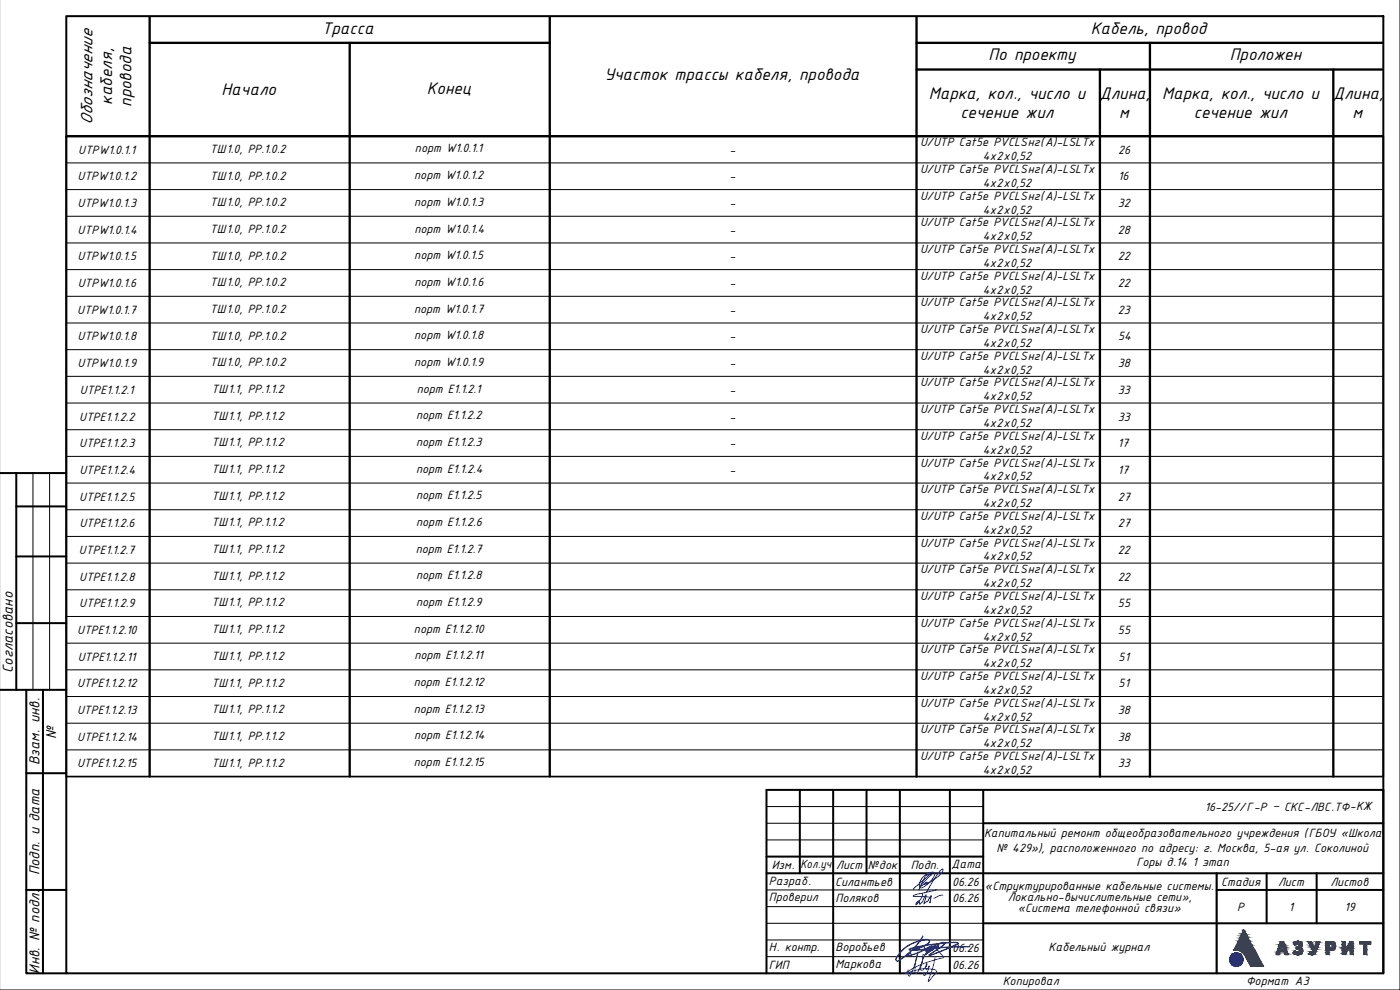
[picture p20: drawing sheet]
<svg xmlns="http://www.w3.org/2000/svg" width="420mm" height="297mm" viewBox="0 0 420 297" stroke-linecap="round" stroke-linejoin="round" font-family="sans-serif">
<defs><g id="words">
<g font-size="5.4">
<text x="96.6" y="10.1">Трасса</text>
<text x="327.4" y="10.1">Кабель, провод</text>
<text x="296.7" y="18.1">По проекту</text>
<text x="369.1" y="18.1">Проложен</text>
<text x="66.5" y="28.6">Начало</text>
<text x="128.1" y="28.4">Конец</text>
<text x="181.4" y="24.1">Участок трассы кабеля, провода</text>
<text x="278.7" y="29.7">Марка, кол., число и</text>
<text x="330.1" y="29.7">Длина,</text>
<text x="348.8" y="29.7">Марка, кол., число и</text>
<text x="400.1" y="29.7">Длина,</text>
<text x="33.6" y="31.5" transform="rotate(-90 33.6 31.5)">кабеля,</text>
<text x="39.5" y="32.1" transform="rotate(-90 39.5 32.1)">провода</text>
<text x="288.2" y="35.5">сечение жил</text>
<text x="335.8" y="35.5">м</text>
<text x="358.3" y="35.5">сечение жил</text>
<text x="405.9" y="35.5">м</text>
<text x="27.8" y="37.4" transform="rotate(-90 27.8 37.4)">Обозначение</text>
</g>
<g font-size="4.7">
<text x="3.9" y="201.9" transform="rotate(-90 3.9 201.9)">Согласовано</text>
<text x="16.9" y="221.7" transform="rotate(-90 16.9 221.7)">№</text>
<text x="11.9" y="229.5" transform="rotate(-90 11.9 229.5)">Взам. инв.</text>
<text x="11.9" y="262.6" transform="rotate(-90 11.9 262.6)">Подп. и дата</text>
<text x="11.9" y="292.2" transform="rotate(-90 11.9 292.2)">Инв. № подл.</text>
</g>
<g font-size="3.9">
<text x="23.4" y="46.1">UTPW1.0.1.1</text>
<text x="63" y="45.9">ТШ1.0, PP.1.0.2</text>
<text x="124.5" y="45.8">порт W1.0.1.1</text>
<text x="218.9" y="46.1">-</text>
<text x="276.1" y="43.9">U/UTP Cat5e PVCLSнг(А)-LSLTx</text>
<text x="335.6" y="46.1">26</text>
<text x="63" y="53.9">ТШ1.0, PP.1.0.2</text>
<text x="124.3" y="53.8">порт W1.0.1.2</text>
<text x="276.1" y="51.9">U/UTP Cat5e PVCLSнг(А)-LSLTx</text>
<text x="295" y="48.1">4х2х0,52</text>
<text x="23.2" y="54.1">UTPW1.0.1.2</text>
<text x="218.9" y="54.1">-</text>
<text x="276.1" y="59.9">U/UTP Cat5e PVCLSнг(А)-LSLTx</text>
<text x="295" y="56.1">4х2х0,52</text>
<text x="335.6" y="54.1">16</text>
<text x="23.2" y="62.1">UTPW1.0.1.3</text>
<text x="63" y="61.9">ТШ1.0, PP.1.0.2</text>
<text x="124.3" y="61.8">порт W1.0.1.3</text>
<text x="218.9" y="62.1">-</text>
<text x="295" y="64.1">4х2х0,52</text>
<text x="335.5" y="62.1">32</text>
<text x="23.3" y="70.1">UTPW1.0.1.4</text>
<text x="63" y="69.9">ТШ1.0, PP.1.0.2</text>
<text x="124.4" y="69.8">порт W1.0.1.4</text>
<text x="218.9" y="70.1">-</text>
<text x="276.1" y="67.9">U/UTP Cat5e PVCLSнг(А)-LSLTx</text>
<text x="335.5" y="70.1">28</text>
<text x="63" y="77.9">ТШ1.0, PP.1.0.2</text>
<text x="124.3" y="77.8">порт W1.0.1.5</text>
<text x="276.1" y="75.9">U/UTP Cat5e PVCLSнг(А)-LSLTx</text>
<text x="295" y="72.1">4х2х0,52</text>
<text x="23.3" y="78.1">UTPW1.0.1.5</text>
<text x="218.9" y="78.1">-</text>
<text x="276.1" y="83.9">U/UTP Cat5e PVCLSнг(А)-LSLTx</text>
<text x="295" y="80.1">4х2х0,52</text>
<text x="335.5" y="78.1">22</text>
<text x="23.3" y="86.2">UTPW1.0.1.6</text>
<text x="63" y="85.9">ТШ1.0, PP.1.0.2</text>
<text x="124.4" y="85.8">порт W1.0.1.6</text>
<text x="218.9" y="86.2">-</text>
<text x="295" y="88.1">4х2х0,52</text>
<text x="335.5" y="86.2">22</text>
<text x="23.2" y="94.1">UTPW1.0.1.7</text>
<text x="63" y="93.9">ТШ1.0, PP.1.0.2</text>
<text x="124.3" y="93.8">порт W1.0.1.7</text>
<text x="218.9" y="94.2">-</text>
<text x="276.1" y="91.9">U/UTP Cat5e PVCLSнг(А)-LSLTx</text>
<text x="335.5" y="94.2">23</text>
<text x="63" y="101.9">ТШ1.0, PP.1.0.2</text>
<text x="124.3" y="101.8">порт W1.0.1.8</text>
<text x="276.1" y="100">U/UTP Cat5e PVCLSнг(А)-LSLTx</text>
<text x="295" y="96.1">4х2х0,52</text>
<text x="23.2" y="102.2">UTPW1.0.1.8</text>
<text x="218.9" y="102.2">-</text>
<text x="276.1" y="108">U/UTP Cat5e PVCLSнг(А)-LSLTx</text>
<text x="295" y="104.1">4х2х0,52</text>
<text x="335.6" y="102.2">54</text>
<text x="23.2" y="110.2">UTPW1.0.1.9</text>
<text x="63" y="109.9">ТШ1.0, PP.1.0.2</text>
<text x="124.3" y="109.8">порт W1.0.1.9</text>
<text x="218.9" y="110.2">-</text>
<text x="295" y="112.1">4х2х0,52</text>
<text x="335.5" y="110.2">38</text>
<text x="24" y="118.2">UTPE1.1.2.1</text>
<text x="63.5" y="117.9">ТШ1.1, PP.1.1.2</text>
<text x="125.1" y="117.8">порт E1.1.2.1</text>
<text x="218.9" y="118.2">-</text>
<text x="276.1" y="116">U/UTP Cat5e PVCLSнг(А)-LSLTx</text>
<text x="335.5" y="118.2">33</text>
<text x="63.5" y="125.9">ТШ1.1, PP.1.1.2</text>
<text x="124.9" y="125.8">порт E1.1.2.2</text>
<text x="276.1" y="124">U/UTP Cat5e PVCLSнг(А)-LSLTx</text>
<text x="295" y="120.1">4х2х0,52</text>
<text x="23.8" y="126.2">UTPE1.1.2.2</text>
<text x="218.9" y="126.2">-</text>
<text x="276.1" y="132">U/UTP Cat5e PVCLSнг(А)-LSLTx</text>
<text x="295" y="128.1">4х2х0,52</text>
<text x="335.5" y="126.2">33</text>
<text x="23.8" y="134.2">UTPE1.1.2.3</text>
<text x="63.5" y="133.9">ТШ1.1, PP.1.1.2</text>
<text x="124.9" y="133.8">порт E1.1.2.3</text>
<text x="218.9" y="134.2">-</text>
<text x="295" y="136.1">4х2х0,52</text>
<text x="335.5" y="134.2">17</text>
<text x="23.8" y="142.2">UTPE1.1.2.4</text>
<text x="63.5" y="141.9">ТШ1.1, PP.1.1.2</text>
<text x="124.9" y="141.8">порт E1.1.2.4</text>
<text x="218.9" y="142.2">-</text>
<text x="276.1" y="140">U/UTP Cat5e PVCLSнг(А)-LSLTx</text>
<text x="335.5" y="142.2">17</text>
<text x="63.5" y="149.9">ТШ1.1, PP.1.1.2</text>
<text x="124.9" y="149.8">порт E1.1.2.5</text>
<text x="276.1" y="148">U/UTP Cat5e PVCLSнг(А)-LSLTx</text>
<text x="295" y="144.1">4х2х0,52</text>
<text x="23.8" y="150.2">UTPE1.1.2.5</text>
<text x="276.1" y="156">U/UTP Cat5e PVCLSнг(А)-LSLTx</text>
<text x="295" y="152.2">4х2х0,52</text>
<text x="335.5" y="150.2">27</text>
<text x="23.8" y="158.2">UTPE1.1.2.6</text>
<text x="63.5" y="157.9">ТШ1.1, PP.1.1.2</text>
<text x="124.9" y="157.8">порт E1.1.2.6</text>
<text x="295" y="160.2">4х2х0,52</text>
<text x="335.5" y="158.2">27</text>
<text x="23.7" y="166.2">UTPE1.1.2.7</text>
<text x="63.5" y="166">ТШ1.1, PP.1.1.2</text>
<text x="124.8" y="165.8">порт E1.1.2.7</text>
<text x="276.1" y="164">U/UTP Cat5e PVCLSнг(А)-LSLTx</text>
<text x="335.5" y="166.2">22</text>
<text x="63.5" y="174">ТШ1.1, PP.1.1.2</text>
<text x="124.9" y="173.8">порт E1.1.2.8</text>
<text x="276.1" y="172">U/UTP Cat5e PVCLSнг(А)-LSLTx</text>
<text x="295" y="168.2">4х2х0,52</text>
<text x="23.8" y="174.2">UTPE1.1.2.8</text>
<text x="295" y="176.2">4х2х0,52</text>
<text x="335.5" y="174.2">22</text>
<text x="23.8" y="182.2">UTPE1.1.2.9</text>
<text x="63.5" y="182">ТШ1.1, PP.1.1.2</text>
<text x="124.9" y="181.8">порт E1.1.2.9</text>
<text x="276.1" y="180">U/UTP Cat5e PVCLSнг(А)-LSLTx</text>
<text x="295" y="184.2">4х2х0,52</text>
<text x="335.5" y="182.2">55</text>
<text x="23.2" y="190.2">UTPE1.1.2.10</text>
<text x="63.5" y="190">ТШ1.1, PP.1.1.2</text>
<text x="124.2" y="189.8">порт E1.1.2.10</text>
<text x="276.1" y="188">U/UTP Cat5e PVCLSнг(А)-LSLTx</text>
<text x="335.5" y="190.2">55</text>
<text x="63.5" y="198">ТШ1.1, PP.1.1.2</text>
<text x="124.4" y="197.9">порт E1.1.2.11</text>
<text x="276.1" y="196">U/UTP Cat5e PVCLSнг(А)-LSLTx</text>
<text x="295" y="192.2">4х2х0,52</text>
<text x="23.3" y="198.2">UTPE1.1.2.11</text>
<text x="295" y="200.2">4х2х0,52</text>
<text x="335.7" y="198.2">51</text>
<text x="23.1" y="206.2">UTPE1.1.2.12</text>
<text x="63.5" y="206">ТШ1.1, PP.1.1.2</text>
<text x="124.2" y="205.9">порт E1.1.2.12</text>
<text x="276.1" y="204">U/UTP Cat5e PVCLSнг(А)-LSLTx</text>
<text x="295" y="208.2">4х2х0,52</text>
<text x="335.7" y="206.2">51</text>
<text x="23.1" y="214.2">UTPE1.1.2.13</text>
<text x="63.5" y="214">ТШ1.1, PP.1.1.2</text>
<text x="124.2" y="213.9">порт E1.1.2.13</text>
<text x="276.1" y="212">U/UTP Cat5e PVCLSнг(А)-LSLTx</text>
<text x="335.5" y="214.2">38</text>
<text x="63.5" y="222">ТШ1.1, PP.1.1.2</text>
<text x="124.3" y="221.9">порт E1.1.2.14</text>
<text x="276.1" y="220">U/UTP Cat5e PVCLSнг(А)-LSLTx</text>
<text x="295" y="216.2">4х2х0,52</text>
<text x="23.2" y="222.2">UTPE1.1.2.14</text>
<text x="295" y="224.2">4х2х0,52</text>
<text x="335.5" y="222.2">38</text>
<text x="23.1" y="230.2">UTPE1.1.2.15</text>
<text x="63.5" y="230">ТШ1.1, PP.1.1.2</text>
<text x="124.2" y="229.9">порт E1.1.2.15</text>
<text x="276.1" y="228">U/UTP Cat5e PVCLSнг(А)-LSLTx</text>
<text x="295" y="232.2">4х2х0,52</text>
<text x="335.5" y="230.2">33</text>
<text x="361.6" y="243.3">16-25//Г-Р – СКС-ЛВС.ТФ-КЖ</text>
<text x="295.3" y="251.2">Капитальный ремонт общеобразовательного учреждения (ГБОУ «Школа</text>
<text x="299.1" y="255.6">№ 429»), расположенного по адресу: г. Москва, 5-ая ул. Соколиной</text>
<text x="231.6" y="260.8">Изм.</text>
<text x="240.2" y="260.4">Кол.уч</text>
<text x="251" y="260.8">Лист</text>
<text x="260.4" y="260.8">№док</text>
<text x="273.3" y="260.8">Подп.</text>
<text x="285.6" y="260.6">Дата</text>
<text x="341.1" y="259.8">Горы д.14 1 этап</text>
<text x="230.7" y="265.4">Разраб.</text>
<text x="250.6" y="265.8">Силантьев</text>
<text x="285.8" y="265.8">06.26</text>
<text x="295.6" y="267.1">«Структурированные кабельные системы.</text>
<text x="366.5" y="265.8">Стадия</text>
<text x="383.6" y="265.8">Лист</text>
<text x="399.3" y="265.8">Листов</text>
<text x="230.7" y="270.4">Проверил</text>
<text x="250.8" y="270.8">Поляков</text>
<text x="285.8" y="270.8">06.26</text>
<text x="302.4" y="270.4">Локально-вычислительные сети»,</text>
<text x="305.4" y="273.7">«Система телефонной связи»</text>
<text x="371.3" y="273.3">Р</text>
<text x="386.8" y="273.3">1</text>
<text x="403.5" y="273.3">19</text>
<text x="230.7" y="285.4">Н. контр.</text>
<text x="250.8" y="285.4">Воробьев</text>
<text x="285.8" y="285.8">06.26</text>
<text x="314.7" y="285.4">Кабельный журнал</text>
<text x="230.7" y="290.8">ГИП</text>
<text x="250.8" y="290.4">Маркова</text>
<text x="285.8" y="290.8">06.26</text>
<text x="300.9" y="295.4">Копировал</text>
<text x="374" y="295.4">Формат А3</text>
</g>
</g></defs>
<!-- layer: 0 -->
<path d="M44.9 12.9h120.1M44.9 4.9v228.1M105 12.9v220.1M165 4.9v228.1M275.1 12.9h140.1M275.1 4.9v228.1M345.1 12.9v220.1M275.1 20.9h140.1M330.1 20.9v212.1M400.1 20.9v212.1M19.9 40.9h395.3" fill="none" stroke="#000" stroke-width=".7"/>
<g fill="none" stroke="#000" stroke-width=".3">
<path d="M420.2 -.1v297.1h-420.3M19.9 48.9h395.3M19.9 56.9h395.3M19.9 64.9h395.3M19.9 72.9h395.3M19.9 80.9h395.3M19.9 88.9h395.3M19.9 96.9h395.3M19.9 104.9h395.3M19.9 112.9h395.3M19.9 120.9h395.3M19.9 128.9h395.3"/>
<path d="M19.9 136.9h395.3M9.9 141.9v65.1M14.9 141.9v65.1M19.9 144.9h395.3M19.9 152.9h395.3M19.9 161h395.3M19.9 169h395.3M19.9 177h395.3M19.9 185h395.3M19.9 193h395.3M19.9 201h395.3M19.9 209h395.3"/>
<path d="M19.9 217h395.3M19.9 225h395.3M19.9 233h395.3M230 252h65.1M230 247h65.1M230 242h65.1M230 267h65.1M230 272h65.1M230 277h65.1M230 282h65.1M230 287h65.1"/>
</g>
<g fill="none" stroke="#000" stroke-width=".6">
<path d="M19.9 4.8h395.3v287.2h-395.3zM-.1 141.9h20M4.9 141.9v65.1M4.9 151.9h15M4.9 167h15M4.9 187h15M-.1 207h20M7.9 207v85h12M12.9 207v85M7.9 232h12M240 237v25M250 237v55"/>
<path d="M260.1 237v25M270.1 237v55M285.1 237v55M295.1 237v55M230 257h65.1M295.1 247h120.1M7.9 267h12M230 262h185.2M295.1 277h120.1M365.1 267h50.1M365.1 262v30M380.1 262v15"/>
<path d="M395.1 262v15M230 292v-55h185.2v55"/>
</g>
<path d="M365.1 262v30" fill="none" stroke="#000" stroke-width=".4"/>
<path d="M272.5 291v1.4l.4 .5 1.4-2.8 1.2-4.5-.8 3.5-.1 2.7 .2 .2h.3l.6-.8 1.7-4.3-.3-.5-.8 4.6 .4 .1 .4-.1 1-1.2 .1-.7-.4 .9 .1 .8 .4-.1 .6-.9-.9 2.4-.3 .4h-.4l.2-.8M280.7 284.2l2.5 3.1-6.7 2.1-4.8 2.6 5.3-1.3 3.6 .3 .5 .4v.5l-2.5 2.6 1.5-4.8 .5-2.6" fill="none" stroke="#003fff" stroke-width=".3"/>
<g fill="#2a3756" stroke="#2a3756" stroke-width=".3">
<path d="M370.3 285.1h.3z"/>
<path d="M392.6 282.5h.5z"/>
<path d="M393.5 286.4h.5z"/>
<path d="M389.4 282.4h.3z"/>
<path d="M389.7 283.3h1.1z"/>
<path d="M389.3 286.5h.5z"/>
<path d="M373.2 279.1l.2 .2zM373.2 279.1l.2 .2z"/>
<path d="M373.1 279.3l.4 .1zM373.1 279.3l.4 .1h-.5z"/>
<path d="M373 279.4l.9 .7-.4-.7zM373 279.4l.9 .7h-1.2z"/>
<path d="M372.7 280.1l1.3 .2-.1-.2zM372.7 280.1l1.3 .2h-1.4z"/>
<path d="M372.6 280.3l1.7 .5-.3-.5zM372.6 280.3l1.7 .5h-1.9z"/>
<path d="M372.4 280.8l2.1 .5-.2-.5zM372.4 280.8l2.1 .5h-2.4z"/>
<path d="M372.1 281.3l2.5 .2-.1-.2zM372.1 281.3l2.5 .2h-2.6z"/>
<path d="M372 281.5l3.1 .8-.5-.8zM372 281.5l3.1 .8h-3.4z"/>
<path d="M371.7 282.3l3.4 .1zM371.7 282.3l3.4 .1z"/>
<path d="M371.6 282.4l4.1 1.1-.6-1.1zM371.6 282.4l4.1 1.1h-4.6z"/>
<path d="M371.1 283.5l4.8 .3-.2-.3zM371.1 283.5l4.8 .3h-5z"/>
<path d="M370.9 283.8l5.3 .6-.3-.6zM370.9 283.8l5.3 .6h-5.6z"/>
<path d="M370.6 284.4l5.7 .1zM370.6 284.4l5.7 .1z"/>
<path d="M370.6 284.5l5.9 .4-.2-.4zM370.6 284.5l5.9 .4h-6.1z"/>
<path d="M370.4 284.9l6.2 .2-.1-.2zM370.4 284.9l6.2 .2h-6.3z"/>
<path d="M370.3 285.1h.7zM370.3 285.1h.6z"/>
<path d="M371 285.1h5.6zM371 285.1h5.6z"/>
<path d="M370.3 285.1h.6zM370.3 285.1h.3z"/>
<path d="M371.2 285.1h5.4zM371.2 285.1h5.4z"/>
<path d="M371.4 285.1h5.2zM371.4 285.1h5.2z"/>
<path d="M371.5 285.1h5.1zM371.5 285.1h5.1z"/>
<path d="M371.6 285.1l5 .1zM371.6 285.1l5 .1z"/>
<path d="M371.7 285.2h4.9zM371.7 285.2h4.9z"/>
<path d="M371.9 285.2l4.8 .1zM371.9 285.2l4.8 .1z"/>
<path d="M372.1 285.3l4.6 .1zM372.1 285.3l4.6 .1z"/>
<path d="M372.2 285.4h4.6zM372.2 285.4h4.6z"/>
<path d="M372.4 285.4l4.4 .1zM372.4 285.4l4.4 .1z"/>
<path d="M372.5 285.5l4.4 .1zM372.5 285.5l4.4 .1z"/>
<path d="M372.7 285.6l4.2 .1zM372.7 285.6l4.2 .1z"/>
<path d="M372.8 285.7h4.1zM372.8 285.7h4.1z"/>
<path d="M372.8 285.7l4.2 .2zM372.8 285.7l4.2 .2z"/>
<path d="M373 285.9l4.1 .1zM373 285.9l4.1 .1z"/>
<path d="M373.1 286l4 .1zM373.1 286l4 .1z"/>
<path d="M373.2 286.1l4 .2zM373.2 286.1l4 .2z"/>
<path d="M373.3 286.3l4 .1zM373.3 286.3l4 .1z"/>
<path d="M373.4 286.4l4 .1zM373.4 286.4l4 .1z"/>
<path d="M373.5 286.5l4 .2-.1-.2zM373.5 286.5l4 .2h-3.9z"/>
<path d="M373.6 286.7l4.1 .4-.2-.4zM373.6 286.7l4.1 .4h-3.9z"/>
<path d="M373.8 287.1l4.2 .5-.3-.5zM373.8 287.1l4.2 .5h-3.9z"/>
<path d="M374.1 287.6l3.9 .1zM374.1 287.6l3.9 .1z"/>
<path d="M374.1 287.7l4.2 .6-.3-.6zM374.1 287.7l4.2 .6h-3.8z"/>
<path d="M374.5 288.3l3.9 .2-.1-.2zM374.5 288.3l3.9 .2h-3.8z"/>
<path d="M374.6 288.5l4.1 .4-.3-.4zM374.6 288.5l4.1 .4h-3.9z"/>
<path d="M374.8 288.9l4.1 .5-.2-.5zM374.8 288.9l4.1 .5h-3.8z"/>
<path d="M375.1 289.4l4.1 .5-.3-.5zM375.1 289.4l4.1 .5h-3.9z"/>
<path d="M375.3 289.9h3.9zM375.3 289.9h3.3z"/>
<path d="M375.3 289.9h3.3zM375.3 289.9h2z"/>
<path d="M408.1 282.5l3.3 .4v-.4zM408.1 282.5l3.3 .4h-3.3z"/>
<path d="M408.1 282.9l3.3 .4v-.4zM408.1 282.9l3.3 .4h-3.3z"/>
<path d="M409.2 283.3l1 1.6v-1.6zM409.2 283.3l1 1.6h-1z"/>
<path d="M409.2 284.9l1 1.5v-1.5zM409.2 284.9l1 1.5h-1z"/>
<path d="M405.2 282.5l.9 .6v-.6zM405.2 282.5l.9 .6h-1.3z"/>
<path d="M402.8 282.5l1 1v-1zM402.8 282.5l1 1h-1z"/>
<path d="M404.8 283.1l1.3 .8v-.8zM404.8 283.1l1.3 .8h-1.8z"/>
<path d="M405.2 283.9h.9zM405.2 283.9h.9z"/>
<path d="M404.3 283.9h.9zM404.3 283.9h.9z"/>
<path d="M404.3 283.9h.9zM404.3 283.9l.9 .1z"/>
<path d="M405.2 283.9l.9 .2v-.2zM405.2 283.9l.9 .2h-.9z"/>
<path d="M404.3 284l.8 .2 .1-.2zM404.3 284l.8 .2h-1z"/>
<path d="M404.1 284.2h1zM404.1 284.2h.9z"/>
<path d="M402.8 283.5l1 .8v-.8zM402.8 283.5l1 .8h-1z"/>
<path d="M405.2 284.1l.9 .4v-.4zM405.2 284.1l.9 .4h-.9z"/>
<path d="M402.8 284.3l.9 .2 .1-.2zM402.8 284.3l.9 .2h-.9z"/>
<path d="M405.2 284.5h.9zM405.2 284.5h.9z"/>
<path d="M404.1 284.2l.7 .4 .2-.4zM404.1 284.2l.7 .4h-.9z"/>
<path d="M403.9 284.6h.9zM403.9 284.6l.9 .1z"/>
<path d="M402.8 284.5l.9 .2v-.2zM402.8 284.5l.9 .2h-.9z"/>
<path d="M403.9 284.7l.8 .2 .1-.2zM403.9 284.7l.8 .2h-.9z"/>
<path d="M403.8 284.9h.9zM403.8 284.9l.8 .1z"/>
<path d="M402.8 284.7l.9 .3v-.3zM402.8 284.7l.9 .3h-.9z"/>
<path d="M402.8 285l1.7 .1 .1-.1zM402.8 285l1.7 .1h-1.7z"/>
<path d="M405.2 284.5l.9 .8v-.8zM405.2 284.5l.9 .8h-.9z"/>
<path d="M402.8 285.1l1.2 1 .5-1zM402.8 285.1l1.2 1h-1.2z"/>
<path d="M405.2 285.3l.9 1.1v-1.1zM405.2 285.3l.9 1.1h-.9z"/>
<path d="M402.8 286.1l1 .3 .2-.3zM402.8 286.1l1 .3h-1z"/>
<path d="M397.9 282.5h1.8zM397.9 282.5h1.8z"/>
<path d="M397.9 282.5h1.9zM397.9 282.5h1.9z"/>
<path d="M397.9 282.5h2zM397.9 282.5h2z"/>
<path d="M397.9 282.5l2.2 .1zM397.9 282.5l2.2 .1z"/>
<path d="M397.9 282.6l2.3 .1zM397.9 282.6l2.3 .1z"/>
<path d="M397.9 282.7h2.4zM397.9 282.7h2.4z"/>
<path d="M397.9 282.7l2.6 .2zM397.9 282.7l2.6 .2z"/>
<path d="M397.9 282.9h2.6zM397.9 282.9h2.6z"/>
<path d="M397.9 282.9l2.7 .1zM397.9 282.9l2.7 .1z"/>
<path d="M397.9 283l2.8 .1zM397.9 283l2.8 .1z"/>
<path d="M397.9 283.1l2.8 .1zM397.9 283.1l2.8 .1z"/>
<path d="M397.9 283.2l2.8 .1zM397.9 283.2l2.8 .1z"/>
<path d="M398.9 283.3h1.8zM398.9 283.3h1.8z"/>
<path d="M399.2 283.3h1.5zM399.2 283.3h1.5z"/>
<path d="M399.5 283.3h1.3zM399.5 283.3h1.3z"/>
<path d="M399.6 283.3l1.2 .1zM399.6 283.3l1.2 .1z"/>
<path d="M399.6 283.4h1.2zM399.6 283.4h1.2z"/>
<path d="M399.7 283.4h1.1zM399.7 283.4h1.1z"/>
<path d="M399.7 283.4l1.1 .1zM399.7 283.4l1.1 .1z"/>
<path d="M399.8 283.5l1 .1zM399.8 283.5l1 .1z"/>
<path d="M399.8 283.6h1zM399.8 283.6h1z"/>
<path d="M399.8 283.6h1zM399.8 283.6h1z"/>
<path d="M397.9 283.3l1 .5v-.5zM397.9 283.3l1 .5h-1z"/>
<path d="M399.8 283.6l1 .2v-.2zM399.8 283.6l1 .2h-.9z"/>
<path d="M399.9 283.8h.9zM399.9 283.8h.9z"/>
<path d="M399.9 283.8h.9zM399.9 283.8l.9 .2z"/>
<path d="M399.9 284h.9zM399.9 284h.9z"/>
<path d="M399.8 284h1zM399.8 284l1 .1z"/>
<path d="M399.8 284.1h1zM399.8 284.1h1z"/>
<path d="M399.8 284.1h1zM399.8 284.1l1 .1z"/>
<path d="M399.8 284.2h1zM399.8 284.2h1z"/>
<path d="M399.8 284.2h1zM399.8 284.2h1z"/>
<path d="M399.7 284.2h1.1zM399.7 284.3h1.1z"/>
<path d="M399.7 284.3h1.1zM399.6 284.3h1.2z"/>
<path d="M399.6 284.3h1.2zM399.5 284.3h1.3z"/>
<path d="M399.5 284.3h1.3zM399.5 284.4h1.2z"/>
<path d="M399.5 284.4h1.2zM399.2 284.4h1.5z"/>
<path d="M397.9 283.8l1 .6v-.6zM397.9 283.8l1 .6h-1z"/>
<path d="M397.9 284.4h2.8zM397.9 284.4h2.8z"/>
<path d="M397.9 284.4h2.8zM397.9 284.4l2.8 .1z"/>
<path d="M397.9 284.5h2.8zM397.9 284.5h2.8z"/>
<path d="M397.9 284.5l2.7 .2 .1-.2zM397.9 284.5l2.7 .2h-2.7z"/>
<path d="M397.9 284.7l2.6 .1 .1-.1zM397.9 284.7l2.6 .1h-2.6z"/>
<path d="M397.9 284.8h2.6zM397.9 284.8l2.4 .2z"/>
<path d="M397.9 285h2.4zM397.9 285l2.3 .1z"/>
<path d="M397.9 285.1h2.3zM397.9 285.1h2.1z"/>
<path d="M397.9 285.1h2.1zM397.9 285.1l1.9 .1z"/>
<path d="M397.9 285.2h1.9zM397.9 285.2h1.7z"/>
<path d="M397.9 285.2h1.7zM397.9 285.2h1.4z"/>
<path d="M397.9 285.2l1 .6v-.6zM397.9 285.2l1 .6h-1z"/>
<path d="M397.9 285.8l1 .6v-.6zM397.9 285.8l1 .6h-1z"/>
<path d="M392.6 282.5h1zM392.6 282.5h1z"/>
<path d="M395.1 282.5h.9zM395.1 282.5h.9z"/>
<path d="M395.1 282.5h1zM395.1 282.5h1z"/>
<path d="M395.1 282.5h1zM395.1 282.5l1 .1z"/>
<path d="M395.1 282.6l.9 .2 .1-.2zM395.1 282.6l.9 .2h-1z"/>
<path d="M392.6 282.5l1.2 .4-.2-.4zM392.6 282.5l1.2 .4h-1.1z"/>
<path d="M392.7 282.9h1.1zM392.7 282.9h1.1z"/>
<path d="M395 282.8l.8 .5 .2-.5zM395 282.8l.8 .5h-1z"/>
<path d="M394.8 283.3h1zM394.8 283.3l1 .1z"/>
<path d="M392.8 282.9l1.3 .7-.3-.7zM392.8 282.9l1.3 .7h-1z"/>
<path d="M393.1 283.6l1.1 .3-.1-.3zM393.1 283.6l1.1 .3h-.9z"/>
<path d="M394.8 283.4l.7 .6 .3-.6zM394.8 283.4l.7 .6h-.9z"/>
<path d="M393.3 283.9l1 .2-.1-.2zM393.3 283.9l1 .2h-.9z"/>
<path d="M394.6 284l.8 .2 .1-.2zM394.6 284l.8 .2h-.9z"/>
<path d="M394.5 284.2h.9zM394.5 284.2l.9 .2z"/>
<path d="M393.4 284.1l1 .3-.1-.3zM393.4 284.1l1 .3h-.9z"/>
<path d="M394.5 284.4h.9zM394.5 284.4h.9z"/>
<path d="M394.5 284.4h.9zM394.5 284.4h.9z"/>
<path d="M393.5 284.4h1zM393.5 284.4h1z"/>
<path d="M393.5 284.4l1.7 .4 .2-.4zM393.5 284.4l1.7 .4h-1.5z"/>
<path d="M393.7 284.8l1.4 .2 .1-.2zM393.7 284.8l1.4 .2h-1.3z"/>
<path d="M393.8 285l1.2 .4 .1-.4zM393.8 285l1.2 .4h-1z"/>
<path d="M394 285.4h1zM394 285.4l.9 .1z"/>
<path d="M394.1 285.5h.8zM394.1 285.5h.8z"/>
<path d="M394 285.5h.9zM394 285.5h.9z"/>
<path d="M394 285.5h.9zM394 285.5l.9 .1z"/>
<path d="M393.3 285.5l.2 .1zM393.3 285.5l.2 .1z"/>
<path d="M394 285.6h.9zM393.9 285.6h1z"/>
<path d="M393.3 285.6h.3zM393.3 285.6h.3z"/>
<path d="M393.2 285.6h.4zM393.2 285.6h.4z"/>
<path d="M393.9 285.6h1zM393.9 285.7h1z"/>
<path d="M393.2 285.6l.5 .1zM393.2 285.6l.5 .1z"/>
<path d="M393.9 285.7h1zM393.8 285.7h1.1z"/>
<path d="M393.2 285.7h.6zM393.2 285.7h.6z"/>
<path d="M393.2 285.7h1.7zM393.2 285.7h1.7z"/>
<path d="M393.2 285.7h1.7zM393.2 285.7l1.6 .1z"/>
<path d="M393.1 285.8l1.6 .2 .1-.2zM393.1 285.8l1.6 .2h-1.7z"/>
<path d="M393 286h1.7zM393 286h1.7z"/>
<path d="M393 286h1.7zM393 286l1.6 .1z"/>
<path d="M393 286.1h1.6zM393 286.1l1.5 .1z"/>
<path d="M392.9 286.2h1.6zM392.9 286.2h1.6z"/>
<path d="M392.9 286.2h1.6zM392.9 286.2h1.6z"/>
<path d="M393 286.2h1.5zM393 286.2l1.4 .1z"/>
<path d="M393 286.3h1.4zM393 286.3h1.4z"/>
<path d="M393.1 286.3h1.3zM393.1 286.3h1.2z"/>
<path d="M393.1 286.3h1.2zM393.1 286.3h1.2z"/>
<path d="M393.2 286.3h1.1zM393.2 286.3l1.1 .1z"/>
<path d="M393.3 286.4h1zM393.3 286.4h.9z"/>
<path d="M393.3 286.4h.9zM393.3 286.4h.9z"/>
<path d="M393.4 286.4h.8zM393.4 286.4h.6z"/>
<path d="M393.5 286.4h.5zM393.5 286.4h.5z"/>
<path d="M393.5 286.4l.3 .1zM393.6 286.5h.2z"/>
<path d="M389.4 282.4h.4zM389.3 282.4h.5z"/>
<path d="M389.3 282.4h.5zM389.2 282.4h.6z"/>
<path d="M389.2 282.4l.8 .1zM389.1 282.5h.9z"/>
<path d="M389.1 282.5h.9zM389 282.5h1z"/>
<path d="M389 282.5h1.1zM388.9 282.5h1.2z"/>
<path d="M388.9 282.5h1.3zM388.8 282.5h1.4z"/>
<path d="M388.8 282.5l1.4 .1zM388.8 282.6h1.4z"/>
<path d="M388.8 282.6h1.6zM388.6 282.6h1.8z"/>
<path d="M388.6 282.6h1.8zM388.6 282.6h1.8z"/>
<path d="M388.6 282.6l1.9 .1zM388.5 282.7h2z"/>
<path d="M388.5 282.7l2 .1zM388.4 282.8h2.1z"/>
<path d="M388.4 282.8h2.2zM388.3 282.8h2.3z"/>
<path d="M388.3 282.8l2.3 .1zM388.2 282.9h2.4z"/>
<path d="M388.2 282.9h2.4zM388.2 282.9h2.4z"/>
<path d="M388.2 282.9l2.5 .1zM388.2 282.9l2.5 .1z"/>
<path d="M388.3 283h2.4zM388.3 283h2.4z"/>
<path d="M388.3 283l2.5 .2-.1-.2zM388.3 283l2.5 .2h-2.4z"/>
<path d="M388.4 283.2h2.4zM388.4 283.2h2.4z"/>
<path d="M388.4 283.2h1zM388.4 283.2h.9z"/>
<path d="M389.4 283.2h1.4zM389.4 283.2h1.4z"/>
<path d="M388.4 283.2h.9zM388.4 283.2l.8 .1z"/>
<path d="M389.5 283.2l1.3 .1zM389.5 283.2l1.3 .1z"/>
<path d="M389.6 283.3h1.2zM389.6 283.3h1.2zM389.7 283.3h1.1z"/>
<path d="M388.4 283.3h.8zM388.4 283.3h.7z"/>
<path d="M389.7 283.3h1.1zM389.7 283.3h1.1z"/>
<path d="M388.5 283.3h.6zM388.5 283.3l.4 .1z"/>
<path d="M388.5 283.4h.4zM388.5 283.4h.4z"/>
<path d="M389.7 283.3l1.1 .1zM389.7 283.3l1.1 .1z"/>
<path d="M389.8 283.4h1zM389.8 283.4h1z"/>
<path d="M388.5 283.4h.4zM388.5 283.4h.3z"/>
<path d="M389.8 283.4l1 .1zM389.8 283.4l1 .1z"/>
<path d="M388.5 283.4h.3zM388.5 283.4l.2 .1z"/>
<path d="M389.8 283.5l1 .1zM389.8 283.5l1 .1z"/>
<path d="M389.9 283.6h.9zM389.9 283.6h.9z"/>
<path d="M389.9 283.6h.9zM389.9 283.6l.9 .1z"/>
<path d="M389.9 283.7h.9zM389.9 283.7h.9z"/>
<path d="M389.9 283.7h.9zM389.9 283.7l.9 .1z"/>
<path d="M389.9 283.8h.9zM389.9 283.8h.9z"/>
<path d="M389.9 283.8h.9zM389.9 283.8l.9 .1zM389.8 283.9h1zM389.8 283.9h1z"/>
<path d="M389.8 283.9h1zM389.8 283.9h1z"/>
<path d="M389.8 283.9h1zM389.8 283.9h1z"/>
<path d="M389.8 283.9h1zM389.7 283.9h1.1z"/>
<path d="M389.7 283.9h1.1zM389.7 284h1z"/>
<path d="M389.7 284h1zM389.6 284h1.1z"/>
<path d="M389.6 284h1.1zM389.5 284h1.2z"/>
<path d="M389.5 284h1.2zM389.3 284.1h1.4z"/>
<path d="M389.3 284.1h1.4zM389.2 284.1h1.5z"/>
<path d="M389.2 284.1h1.5zM389 284.1h1.7z"/>
<path d="M389 284.1h1.7zM389 284.1l1.6 .1z"/>
<path d="M389 284.2h1.6zM389 284.2l1.5 .1z"/>
<path d="M389 284.3h1.5zM389 284.3h1.4z"/>
<path d="M389 284.3h1.4zM389 284.3l1.3 .1z"/>
<path d="M389 284.4h1.4zM389 284.4h1.4z"/>
<path d="M389 284.4l1.5 .1zM389 284.4l1.5 .1z"/>
<path d="M389 284.5h1.6zM389 284.5h1.6z"/>
<path d="M389 284.5l1.7 .1zM389 284.5l1.7 .1z"/>
<path d="M389 284.6l1.7 .1zM389 284.6l1.7 .1z"/>
<path d="M389 284.7l1.8 .1zM389 284.7l1.8 .1z"/>
<path d="M389 284.8h1.8zM389 284.8h1.8z"/>
<path d="M389 284.8h1.8zM389 284.8h1.8z"/>
<path d="M389.4 284.8h1.4zM389.4 284.8h1.4z"/>
<path d="M389.6 284.8h1.2zM389.6 284.8h1.2z"/>
<path d="M389.7 284.8l1.2 .1zM389.7 284.8l1.2 .1z"/>
<path d="M389.8 284.9h1.1zM389.8 284.9h1.1z"/>
<path d="M389.8 284.9h1.1zM389.8 284.9h1.1z"/>
<path d="M389.8 284.9h1.1zM389.8 284.9h1.1z"/>
<path d="M389.9 284.9l1 .1zM389.9 284.9l1 .1z"/>
<path d="M389.9 285h1zM389.9 285h1z"/>
<path d="M389.9 285h1zM389.9 285h1z"/>
<path d="M389.9 285l1 .1zM389.9 285l1 .1z"/>
<path d="M389.9 285.1h1zM389.9 285.1h1z"/>
<path d="M390 285.1h.9zM390 285.1h.9z"/>
<path d="M390 285.1l.9 .1zM390 285.1l.9 .1z"/>
<path d="M390 285.2l.9 .1zM390 285.2l.9 .1z"/>
<path d="M390 285.3h.9zM390 285.3h.9z"/>
<path d="M388.6 285.3h.1zM388.6 285.3h.1z"/>
<path d="M390 285.3l.9 .1zM390 285.3l.9 .1z"/>
<path d="M389.9 285.4h1zM389.9 285.4h1z"/>
<path d="M388.6 285.3l.2 .1zM388.6 285.3l.2 .1z"/>
<path d="M389.9 285.4h1zM389.9 285.4l1 .1z"/>
<path d="M389.9 285.5h1zM389.9 285.5h1z"/>
<path d="M388.5 285.4l.5 .1zM388.5 285.4l.5 .1z"/>
<path d="M389.9 285.5h1zM389.9 285.5h1z"/>
<path d="M389.9 285.5h1zM389.8 285.5h1.1z"/>
<path d="M389.8 285.5h1.1zM389.8 285.6h1.1z"/>
<path d="M388.4 285.5l.7 .1zM388.4 285.5l.7 .1z"/>
<path d="M388.4 285.6h.7zM388.4 285.6h.7z"/>
<path d="M389.8 285.6h1.1zM389.7 285.6h1.2z"/>
<path d="M389.7 285.6h1.2zM389.6 285.6h1.3z"/>
<path d="M388.4 285.6h.9zM388.4 285.6h.9z"/>
<path d="M388.3 285.6h1.1zM388.3 285.6h1.1z"/>
<path d="M389.6 285.6h1.3zM389.5 285.6h1.4z"/>
<path d="M388.3 285.6h1.2zM388.3 285.6h1.2z"/>
<path d="M388.3 285.6h2.6zM388.3 285.6l2.6 .1z"/>
<path d="M388.3 285.7h2.6zM388.3 285.7l2.5 .1z"/>
<path d="M388.2 285.8h2.6zM388.2 285.8h2.6z"/>
<path d="M388.2 285.8h2.6zM388.2 285.8h2.6z"/>
<path d="M388.2 285.8h2.6zM388.2 285.8l2.6 .1z"/>
<path d="M388.2 285.9h2.6zM388.2 285.9h2.6z"/>
<path d="M388.2 285.9h2.6zM388.2 285.9h2.6z"/>
<path d="M388.2 285.9h2.6zM388.2 285.9l2.5 .1z"/>
<path d="M388.2 286h2.5zM388.2 286h2.5z"/>
<path d="M388.2 286h2.5zM388.2 286l2.4 .1z"/>
<path d="M388.3 286.1h2.3zM388.3 286.1h2.3z"/>
<path d="M388.4 286.1h2.2zM388.4 286.1l2.1 .1z"/>
<path d="M388.5 286.2h2zM388.5 286.2h2z"/>
<path d="M388.5 286.2h2zM388.5 286.2l1.9 .1z"/>
<path d="M388.6 286.3h1.8zM388.6 286.3h1.7z"/>
<path d="M388.7 286.3h1.6zM388.7 286.3h1.6z"/>
<path d="M388.8 286.3h1.5zM388.8 286.3l1.3 .1z"/>
<path d="M388.9 286.4h1.2zM388.9 286.4h1.2z"/>
<path d="M388.9 286.4h1.2zM388.9 286.4h1.1z"/>
<path d="M389.1 286.4h.9zM389.1 286.4h.8z"/>
<path d="M389.2 286.4h.7zM389.2 286.4l.6 .1z"/>
<path d="M389.3 286.5h.3zM389.4 286.5h.2z"/>
<path d="M384.3 282.5h1zM384.3 282.5h1z"/>
<path d="M384.3 282.5l1 .2zM384.3 282.5l1 .2h-1.1z"/>
<path d="M384.2 282.7l1.3 .5-.2-.5zM384.2 282.7l1.3 .5h-1.5z"/>
<path d="M384 283.2l1.6 .2-.1-.2zM384 283.2l1.6 .2h-1.6z"/>
<path d="M384.8 283.4h.8zM384.8 283.4h.8z"/>
<path d="M384 283.4h.8zM384 283.4h.7z"/>
<path d="M384.8 283.4l.8 .2v-.2zM384.8 283.4l.8 .2h-.8z"/>
<path d="M383.9 283.4l.8 .2v-.2zM383.9 283.4l.8 .2h-.8z"/>
<path d="M383.9 283.6h.8zM383.9 283.6h.8z"/>
<path d="M384.8 283.6l1 .4-.2-.4zM384.8 283.6l1 .4h-.9z"/>
<path d="M383.9 283.6l.7 .5 .1-.5zM383.9 283.6l.7 .5h-.9z"/>
<path d="M384.9 284l.9 .2v-.2zM384.9 284l.9 .2h-.8z"/>
<path d="M385 284.2l.9 .2-.1-.2zM385 284.2l.9 .2h-.9z"/>
<path d="M385 284.4l1 .3-.1-.3zM385 284.4l1 .3h-.9z"/>
<path d="M383.7 284.1l.7 .6 .2-.6zM383.7 284.1l.7 .6h-.9z"/>
<path d="M383.5 284.7h.9zM383.5 284.7l.9 .1z"/>
<path d="M385.1 284.7l1 .1zM385.1 284.7l1 .1z"/>
<path d="M383.5 284.8h.9zM383.5 284.8h.9z"/>
<path d="M383.5 284.8l2.7 .4-.1-.4zM383.5 284.8l2.7 .4h-2.9z"/>
<path d="M383.3 285.2l3 .4-.1-.4zM383.3 285.2l3 .4h-3.1z"/>
<path d="M383.2 285.6h.9zM383.2 285.6l.9 .1z"/>
<path d="M385.4 285.6l1.1 .4-.2-.4zM385.4 285.6l1.1 .4h-1z"/>
<path d="M383.2 285.7l.8 .3 .1-.3zM383.2 285.7l.8 .3h-.9z"/>
<path d="M385.5 286l1 .2v-.2zM385.5 286l1 .2h-.9z"/>
<path d="M383.1 286l.8 .4 .1-.4zM383.1 286l.8 .4h-1z"/>
<path d="M382.9 286.4h1zM382.9 286.4h1z"/>
<path d="M385.6 286.2l1 .2-.1-.2zM385.6 286.2l1 .2h-1z"/>
<path d="M385.6 286.4h1zM386.1 286.4h.5zM385.6 286.4h1z"/>
<path d="M383.1 286.4h.8zM383.1 286.4h.8z"/>
</g>
<g fill="#1447b7" stroke="#1447b7" stroke-width=".3">
<path d="M370.9 285.9h.3z"/>
<path d="M370.8 289.9h.5z"/>
<path d="M370.9 285.9l.5 .1zM370.7 286h.7z"/>
<path d="M370.7 286h.8zM370.6 286h.9z"/>
<path d="M370.6 286h.9zM370.6 286h.9z"/>
<path d="M370.6 286h1zM370.4 286h1.2z"/>
<path d="M370.4 286l1.4 .1zM370.4 286.1h1.4z"/>
<path d="M370.4 286.1h1.4zM370.3 286.1h1.5z"/>
<path d="M370.3 286.1l1.7 .1zM370.1 286.2h1.9z"/>
<path d="M370.1 286.2h1.9zM370.1 286.2h1.9z"/>
<path d="M370.1 286.2l2.1 .1zM369.9 286.3h2.3z"/>
<path d="M369.9 286.3h2.3zM369.9 286.3h2.3z"/>
<path d="M369.9 286.3l2.4 .1zM369.8 286.4h2.5z"/>
<path d="M369.8 286.4h2.5zM369.8 286.4h2.5z"/>
<path d="M369.8 286.4l2.6 .1zM369.7 286.5h2.7z"/>
<path d="M369.7 286.5h2.8zM369.6 286.5h2.9z"/>
<path d="M369.6 286.5l3 .1zM369.6 286.5l3 .1z"/>
<path d="M369.5 286.6l3.1 .1zM369.5 286.6l3.1 .1z"/>
<path d="M369.5 286.7l3.2 .1zM369.5 286.7l3.2 .1z"/>
<path d="M369.4 286.8h3.3zM369.4 286.8h3.3z"/>
<path d="M369.4 286.8l3.4 .1zM369.4 286.8l3.4 .1z"/>
<path d="M369.3 286.9l3.5 .1zM369.3 286.9l3.5 .1z"/>
<path d="M369.3 287l3.6 .1zM369.3 287l3.6 .1z"/>
<path d="M369.2 287.1l3.7 .1zM369.2 287.1l3.7 .1z"/>
<path d="M369.2 287.2l3.7 .1zM369.2 287.2l3.7 .1z"/>
<path d="M369.2 287.3l3.8 .1zM369.2 287.3l3.8 .1z"/>
<path d="M369.1 287.4l3.9 .1zM369.1 287.4l3.9 .1z"/>
<path d="M369.1 287.5h3.9zM369.1 287.5h3.9z"/>
<path d="M369.1 287.5l3.9 .1zM369.1 287.5l3.9 .1z"/>
<path d="M369.1 287.6l3.9 .1zM369.1 287.6l3.9 .1z"/>
<path d="M369.1 287.7l3.9 .1zM369.1 287.7l3.9 .1z"/>
<path d="M369.1 287.8l3.9 .1zM369.1 287.8l3.9 .1z"/>
<path d="M369.1 287.9l3.9 .1zM369.1 287.9l3.9 .1z"/>
<path d="M369.1 288h3.9zM369.1 288l3.9 .1z"/>
<path d="M369.1 288.1h3.9zM369.1 288.1l3.9 .1z"/>
<path d="M369.1 288.2h3.9zM369.1 288.2l3.9 .1z"/>
<path d="M369.1 288.3h3.9zM369.1 288.3l3.9 .1z"/>
<path d="M369.1 288.4l3.8 .1 .1-.1zM369.1 288.4l3.8 .1h-3.7z"/>
<path d="M369.2 288.5h3.7zM369.2 288.5h3.7z"/>
<path d="M369.2 288.5h3.7zM369.2 288.5l3.7 .2z"/>
<path d="M369.2 288.7h3.7zM369.2 288.7h3.7z"/>
<path d="M369.2 288.7h3.7zM369.2 288.7l3.6 .1z"/>
<path d="M369.3 288.8h3.5zM369.3 288.8l3.5 .1z"/>
<path d="M369.3 288.9h3.5zM369.3 288.9h3.5z"/>
<path d="M369.3 288.9h3.5zM369.3 288.9l3.4 .1z"/>
<path d="M369.4 289h3.3zM369.4 289h3.3z"/>
<path d="M369.4 289h3.3zM369.4 289l3.2 .2z"/>
<path d="M369.5 289.2h3.1zM369.5 289.2h3.1z"/>
<path d="M369.5 289.2h3.1zM369.5 289.2l3 .1z"/>
<path d="M369.6 289.3h2.9zM369.6 289.3l2.8 .1z"/>
<path d="M369.7 289.4h2.7zM369.7 289.4h2.7z"/>
<path d="M369.7 289.4h2.7zM369.7 289.4l2.6 .1z"/>
<path d="M369.8 289.5h2.5zM369.8 289.5h2.4z"/>
<path d="M369.9 289.5h2.3zM369.9 289.5h2.3z"/>
<path d="M369.9 289.5h2.3zM369.9 289.5l2.2 .1z"/>
<path d="M370 289.6h2.1zM370 289.6l2 .1z"/>
<path d="M370.1 289.7h1.9zM370.1 289.7h1.8z"/>
<path d="M370.1 289.7h1.8zM370.1 289.7l1.7 .1z"/>
<path d="M370.3 289.8h1.5zM370.3 289.8h1.5z"/>
<path d="M370.3 289.8h1.5zM370.3 289.8h1.4z"/>
<path d="M370.4 289.8h1.3zM370.4 289.8h1.2z"/>
<path d="M370.5 289.8h1.1zM370.5 289.8l1 .1z"/>
<path d="M370.5 289.9h1zM370.5 289.9h.9z"/>
<path d="M370.7 289.9h.7zM370.7 289.9h.6z"/>
<path d="M370.8 289.9h.4zM370.8 289.9h.4z"/>
</g>
<!-- layer: 0 -->
<path d="M276.9 280.8l-1.8 2.7-2.4 2.4-3 2.3-.4 .1-.4-.3v-.6l1.3-1.7 1.2-1.2 1.3-.9 1.8-.9 2-.6 1.7-.3 .6 .3v.6l-.8 .7-2.6 1.2-.8 .3-.2-.1 1.5-.7 1.4-.1 .1 .5-.6 .7-3.1 1.3h-1.5l.3-.3 .8-.3M277 280.9l-1.9 2.7-2.4 2.5-3 2.2-.4 .1-.3-.2 .1-.8 1.1-1.5 1.2-1.3 1.3-.9 1.9-.9 1.9-.6 1.8-.3 .6 .3v.6l-.8 .7-3.4 1.5-.2-.1 1.4-.7 1.4-.1 .2 .6-.7 .7-2.9 1.1-1.6 .2 .3-.4 .8-.3M291 284l-6.9 .1-9.9 1-1.4-.3 2-.7 4.7-.8 6.4-.6 1.6 .2-3 1.6-5.4 2.1h-.3l3.9-2.8 .7-.7 .1-.3h-1l-1.6 .7-3.3 2.9 4.1-2.7-3.2 1.4h-.6l.3-.5 1.3-.7 .9 .1-.8 1-1.1 .6h-.6l.1-.4 1.6-1.4-2.5 1.3M291.1 284.1l-6.8 .1-9.9 1-1.2-.1-.3-.2 2.2-.7 4.9-.8 6.2-.6 1.4 .2-2.9 1.5-5.5 2.2h-.4l4-2.8 .7-.7 .1-.3h-1l-1.7 .7-3.2 2.9 4.1-2.7-3.2 1.4h-.7l.5-.6 1.2-.6 .9 .1-.8 .9-1.2 .7h-.5v-.4l1.6-1.4-2.4 1.3" fill="none" stroke="#1616e3" stroke-width=".3"/>
<path d="M281.1 266.9l-6.3 1.5a.56 .56 0 0 0-.7 .5l4.7 .3 .5 .6-.3 1.1 .5-2.2-1 1.6-1.2 .9 .6-2.7-1 2-.8 .8-.4-1-.8 .8v.4l1.7-2.1 .3-1.1M283 268.6l-1.1 .1-1.6 .8" fill="none" stroke="#00f" stroke-width=".3"/>
<path d="M277.8 262.4l-2 4.8M278 262.6l1.2-.3-4.9 4.2-.1 .4M279.6 262.6l-2.6 2.3-.8 1.1 1.9-1.3-.7 .6 1.1-.5-.1 .3 .7-.6 1.1-1.2 .3-1.4-.5-.2-.9 .1-2 1.3-1.1 1.8-.1 .8 .2 .6 .4 .1 .7-.3 4-2.8 1.3-1.3 .5-1.2-.7 .3-1.3 1.7-2.9 4.7" fill="none" stroke="#00f" stroke-width=".3"/>
<!-- layer: 0 -->
<path d="M19.9 40.9h395.3v192.1h-395.3z" fill="none" stroke="#000" stroke-width=".5"/>
<use href="#words"/>
</svg>
